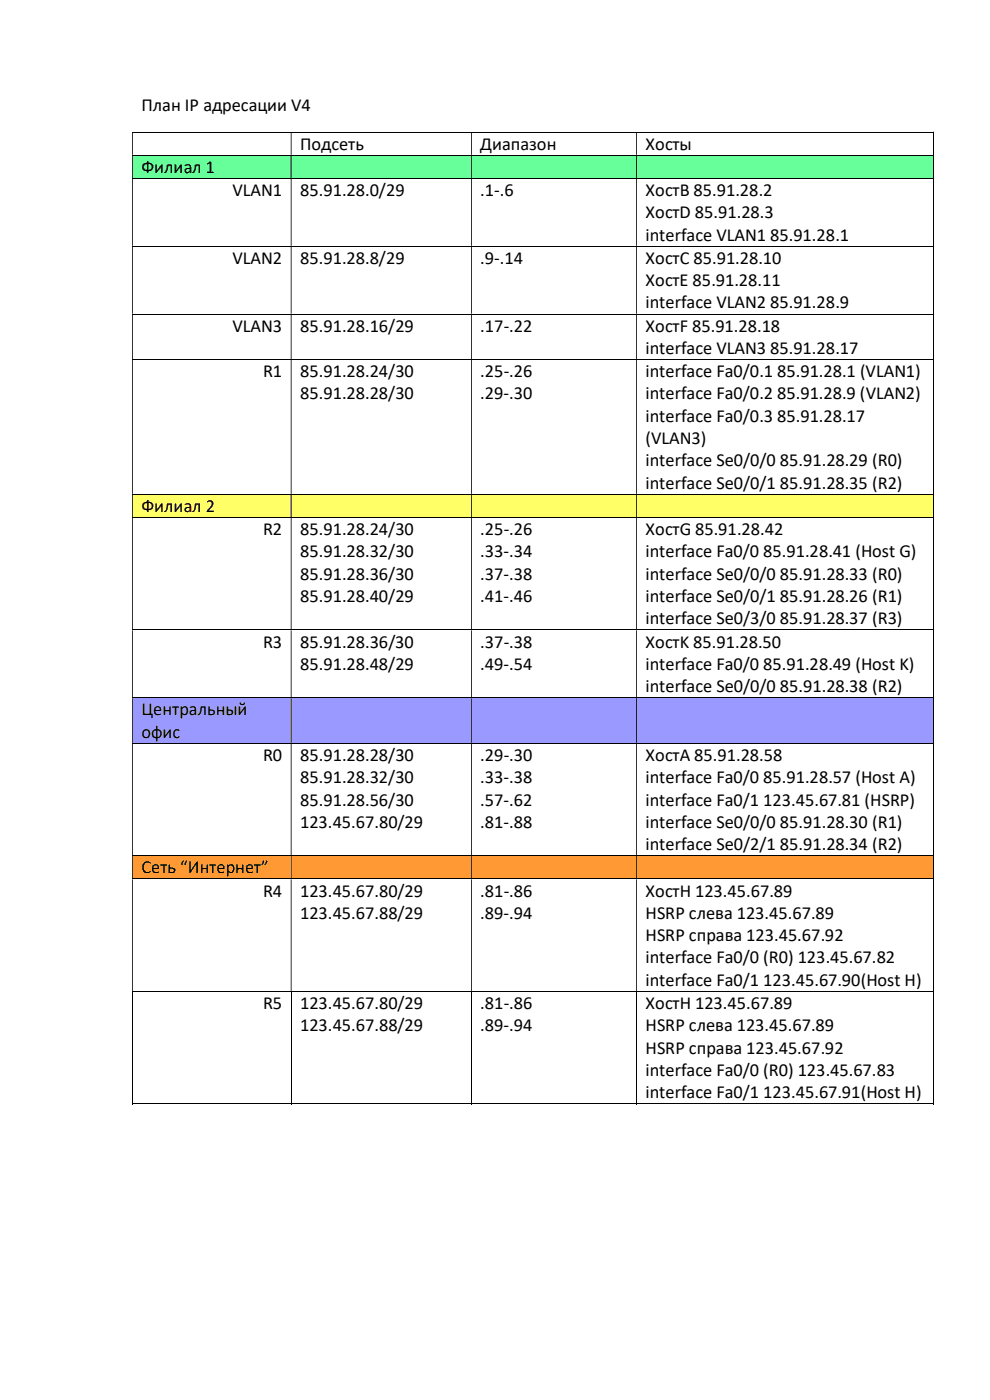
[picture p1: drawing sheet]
<svg xmlns="http://www.w3.org/2000/svg" width="210mm" height="297mm" viewBox="0 0 210 297" stroke-linecap="round" stroke-linejoin="round" font-family="sans-serif">
<defs><g id="words">
<g font-size="3.9">
<text x="30" y="23.6">План IP адресации V4</text>
<text x="63.7" y="31.8">Подсеть</text>
<text x="101.9" y="31.8">Диапазон</text>
<text x="136.9" y="31.8">Хосты</text>
<text x="30" y="36.7">Филиал 1</text>
<text x="49.3" y="41.6">VLAN1</text>
<text x="63.7" y="41.6">85.91.28.0/29</text>
<text x="101.9" y="41.6">.1-.6</text>
<text x="136.9" y="41.6">ХостB 85.91.28.2</text>
<text x="136.9" y="46.3">ХостD 85.91.28.3</text>
<text x="136.9" y="51.1">interface VLAN1 85.91.28.1</text>
<text x="49.3" y="56">VLAN2</text>
<text x="63.7" y="56">85.91.28.8/29</text>
<text x="101.9" y="56">.9-.14</text>
<text x="136.9" y="56">ХостC 85.91.28.10</text>
<text x="136.9" y="60.7">ХостE 85.91.28.11</text>
<text x="136.9" y="65.4">interface VLAN2 85.91.28.9</text>
<text x="49.3" y="70.4">VLAN3</text>
<text x="63.7" y="70.4">85.91.28.16/29</text>
<text x="101.9" y="70.4">.17-.22</text>
<text x="136.9" y="70.4">ХостF 85.91.28.18</text>
<text x="136.9" y="75.1">interface VLAN3 85.91.28.17</text>
<text x="55.8" y="80">R1</text>
<text x="63.7" y="80">85.91.28.24/30</text>
<text x="101.9" y="80">.25-.26</text>
<text x="136.9" y="80">interface Fa0/0.1 85.91.28.1 (VLAN1)</text>
<text x="63.7" y="84.8">85.91.28.28/30</text>
<text x="101.9" y="84.8">.29-.30</text>
<text x="136.9" y="84.8">interface Fa0/0.2 85.91.28.9 (VLAN2)</text>
<text x="136.9" y="89.5">interface Fa0/0.3 85.91.28.17</text>
<text x="136.9" y="94.2">(VLAN3)</text>
<text x="136.9" y="98.9">interface Se0/0/0 85.91.28.29 (R0)</text>
<text x="136.9" y="103.7">interface Se0/0/1 85.91.28.35 (R2)</text>
<text x="30" y="108.6">Филиал 2</text>
<text x="55.8" y="113.5">R2</text>
<text x="63.7" y="113.5">85.91.28.24/30</text>
<text x="101.9" y="113.5">.25-.26</text>
<text x="136.9" y="113.5">ХостG 85.91.28.42</text>
<text x="63.7" y="118.2">85.91.28.32/30</text>
<text x="101.9" y="118.2">.33-.34</text>
<text x="136.9" y="118.2">interface Fa0/0 85.91.28.41 (Host G)</text>
<text x="63.7" y="123">85.91.28.36/30</text>
<text x="101.9" y="123">.37-.38</text>
<text x="136.9" y="123">interface Se0/0/0 85.91.28.33 (R0)</text>
<text x="63.7" y="127.7">85.91.28.40/29</text>
<text x="101.9" y="127.7">.41-.46</text>
<text x="136.9" y="127.7">interface Se0/0/1 85.91.28.26 (R1)</text>
<text x="55.8" y="137.4">R3</text>
<text x="63.7" y="137.4">85.91.28.36/30</text>
<text x="101.9" y="137.4">.37-.38</text>
<text x="136.9" y="132.5">interface Se0/3/0 85.91.28.37 (R3)</text>
<text x="136.9" y="137.4">ХостK 85.91.28.50</text>
<text x="63.7" y="142.1">85.91.28.48/29</text>
<text x="101.9" y="142.1">.49-.54</text>
<text x="136.9" y="142.1">interface Fa0/0 85.91.28.49 (Host K)</text>
<text x="136.9" y="146.9">interface Se0/0/0 85.91.28.38 (R2)</text>
<text x="30" y="151.8">Центральный</text>
<text x="30" y="156.5">офис</text>
<text x="55.8" y="161.4">R0</text>
<text x="63.7" y="161.4">85.91.28.28/30</text>
<text x="101.9" y="161.4">.29-.30</text>
<text x="136.9" y="161.4">ХостA 85.91.28.58</text>
<text x="63.7" y="166.2">85.91.28.32/30</text>
<text x="101.9" y="166.2">.33-.38</text>
<text x="136.9" y="166.2">interface Fa0/0 85.91.28.57 (Host A)</text>
<text x="63.7" y="170.9">85.91.28.56/30</text>
<text x="101.9" y="170.9">.57-.62</text>
<text x="136.9" y="170.9">interface Fa0/1 123.45.67.81 (HSRP)</text>
<text x="63.7" y="175.6">123.45.67.80/29</text>
<text x="101.9" y="175.6">.81-.88</text>
<text x="136.9" y="175.6">interface Se0/0/0 85.91.28.30 (R1)</text>
<text x="30" y="185.3">Сеть “Интернет”</text>
<text x="136.9" y="180.4">interface Se0/2/1 85.91.28.34 (R2)</text>
<text x="55.8" y="190.2">R4</text>
<text x="63.7" y="190.2">123.45.67.80/29</text>
<text x="101.9" y="190.2">.81-.86</text>
<text x="136.9" y="190.2">ХостH 123.45.67.89</text>
<text x="63.7" y="194.9">123.45.67.88/29</text>
<text x="101.9" y="194.9">.89-.94</text>
<text x="136.9" y="194.9">HSRP слева 123.45.67.89</text>
<text x="136.9" y="199.7">HSRP справа 123.45.67.92</text>
<text x="136.9" y="204.4">interface Fa0/0 (R0) 123.45.67.82</text>
<text x="136.9" y="209.1">interface Fa0/1 123.45.67.90(Host H)</text>
<text x="55.8" y="214">R5</text>
<text x="63.7" y="214">123.45.67.80/29</text>
<text x="101.9" y="214">.81-.86</text>
<text x="136.9" y="214">ХостH 123.45.67.89</text>
<text x="63.7" y="218.8">123.45.67.88/29</text>
<text x="101.9" y="218.8">.89-.94</text>
<text x="136.9" y="218.8">HSRP слева 123.45.67.89</text>
<text x="136.9" y="223.5">HSRP справа 123.45.67.92</text>
<text x="136.9" y="228.3">interface Fa0/0 (R0) 123.45.67.83</text>
<text x="136.9" y="233">interface Fa0/1 123.45.67.91(Host H)</text>
</g>
</g></defs>
<path d="M28 28h170M198 28.1v4.8" fill="none" stroke="#000" stroke-width=".21"/>
<path d="M198 27.9h.1v.2h-.1zM28 28.1h.2v4.8h-.2zM61.7 28.1h.1v4.8h-.1zM99.9 28.1h.2v4.8h-.2zM135 28.1h.1v4.8h-.1z" fill-rule="evenodd" fill="#000"/>
<g fill="#6f9">
<path d="M28.2 33h33.5v4.8h-33.5z" fill-rule="evenodd"/>
<path d="M61.8 33h38.1v4.8h-38.1z" fill-rule="evenodd"/>
<path d="M100.1 33h34.9v4.8h-34.9z" fill-rule="evenodd"/>
<path d="M135.1 33h62.9v4.8h-62.9z" fill-rule="evenodd"/>
</g>
<path d="M28 32.9h170M28 37.8h170M198 33v4.8M198 37.9v14.3M28 52.2h170M198 52.3v14.2M28 66.6h170M28 76.3h170M198 66.7v9.5M198 76.4v28.4" fill="none" stroke="#000" stroke-width=".21"/>
<g fill="#000">
<path d="M198 32.9h.1v.1h-.1zM28 33h.2v4.8h-.2zM61.7 33h.1v4.8h-.1zM99.9 33h.2v4.8h-.2zM135 33h.1v4.8h-.1z" fill-rule="evenodd"/>
<path d="M198 37.8h.1v.1h-.1zM28 37.9h.2v14.3h-.2zM61.7 37.9h.1v14.3h-.1zM99.9 37.9h.2v14.3h-.2zM135 37.9h.1v14.3h-.1z" fill-rule="evenodd"/>
<path d="M198 52.2h.1v.1h-.1zM28 52.3h.2v14.2h-.2zM61.7 52.3h.1v14.2h-.1zM99.9 52.3h.2v14.2h-.2zM135 52.3h.1v14.2h-.1z" fill-rule="evenodd"/>
<path d="M198 66.5h.1v.2h-.1zM28 66.7h.2v9.5h-.2zM61.7 66.7h.1v9.5h-.1zM99.9 66.7h.2v9.5h-.2zM135 66.7h.1v9.5h-.1z" fill-rule="evenodd"/>
<path d="M198 76.2h.1v.2h-.1zM28 76.4h.2v28.4h-.2zM61.7 76.4h.1v28.4h-.1zM99.9 76.4h.2v28.4h-.2zM135 76.4h.1v28.4h-.1z" fill-rule="evenodd"/>
</g>
<g fill="#ff6">
<path d="M28.2 104.9h33.5v4.8h-33.5z" fill-rule="evenodd"/>
<path d="M61.8 104.9h38.1v4.8h-38.1z" fill-rule="evenodd"/>
<path d="M100.1 104.9h34.9v4.8h-34.9z" fill-rule="evenodd"/>
<path d="M135.1 104.9h62.9v4.8h-62.9z" fill-rule="evenodd"/>
</g>
<path d="M28 104.9h170M28 109.8h170M198 104.9v4.8M198 109.9v23.7M28 133.6h170M198 133.7v14.3" fill="none" stroke="#000" stroke-width=".21"/>
<g fill="#000">
<path d="M198 104.8h.1v.1h-.1zM28 104.9h.2v4.8h-.2zM61.7 104.9h.1v4.8h-.1zM99.9 104.9h.2v4.8h-.2zM135 104.9h.1v4.8h-.1z" fill-rule="evenodd"/>
<path d="M198 109.7h.1v.2h-.1zM28 109.9h.2v23.7h-.2zM61.7 109.9h.1v23.7h-.1zM99.9 109.9h.2v23.7h-.2zM135 109.9h.1v23.7h-.1z" fill-rule="evenodd"/>
<path d="M198 133.6h.1v.1h-.1zM28 133.7h.2v14.3h-.2zM61.7 133.7h.1v14.3h-.1zM99.9 133.7h.2v14.3h-.2zM135 133.7h.1v14.3h-.1z" fill-rule="evenodd"/>
</g>
<g fill="#99f">
<path d="M28.2 148.1h33.5v9.5h-33.5z"/>
<path d="M30 148.1h29.9v4.8h-29.9z"/>
<path d="M30 152.9h29.9v4.7h-29.9z"/>
<path d="M61.8 148.1h38.1v9.5h-38.1z"/>
<path d="M63.7 148.1h34.4v4.8h-34.4z"/>
<path d="M100.1 148.1h34.9v9.5h-34.9z"/>
<path d="M101.9 148.1h31.2v4.8h-31.2z"/>
<path d="M135.1 148.1h62.9v9.5h-62.9z"/>
<path d="M136.9 148.1h59.2v4.8h-59.2z"/>
</g>
<path d="M28 148h170M28 157.7h170M198 148.1v9.5M198 157.8v23.6" fill="none" stroke="#000" stroke-width=".21"/>
<g fill="#000">
<path d="M198 148h.1v.1h-.1zM28 148.1h.2v9.5h-.2zM61.7 148.1h.1v9.5h-.1zM99.9 148.1h.2v9.5h-.2zM135 148.1h.1v9.5h-.1z" fill-rule="evenodd"/>
<path d="M198 157.6h.1v.2h-.1zM28 157.8h.2v23.6h-.2zM61.7 157.8h.1v23.6h-.1zM99.9 157.8h.2v23.6h-.2zM135 157.8h.1v23.6h-.1z" fill-rule="evenodd"/>
</g>
<g fill="#f93">
<path d="M28.2 181.7h33.5v4.7h-33.5z" fill-rule="evenodd"/>
<path d="M61.8 181.7h38.1v4.7h-38.1z" fill-rule="evenodd"/>
<path d="M100.1 181.7h34.9v4.7h-34.9z" fill-rule="evenodd"/>
<path d="M135.1 181.7h62.9v4.7h-62.9z" fill-rule="evenodd"/>
</g>
<g fill="none" stroke="#000" stroke-width=".21">
<path d="M28 181.5h170M28 186.5h170M198 181.6v4.8M198 186.6v23.6M28 210.3h170M28.1 210.4v23.9M61.8 210.4v23.9M100 210.4v23.9M135 210.4v23.9M198 210.4v23.9M28 234.2h33.7M61.8 234.2h38.1"/>
<path d="M100.1 234.2h34.9M135.1 234.2h62.9"/>
</g>
<g fill="#000">
<path d="M198 181.4h.1v.2h-.1zM28 181.6h.2v4.8h-.2zM61.7 181.6h.1v4.8h-.1zM99.9 181.6h.2v4.8h-.2zM135 181.6h.1v4.8h-.1z" fill-rule="evenodd"/>
<path d="M198 186.4h.1v.2h-.1zM28 186.6h.2v23.6h-.2zM61.7 186.6h.1v23.6h-.1zM99.9 186.6h.2v23.6h-.2zM135 186.6h.1v23.6h-.1z" fill-rule="evenodd"/>
</g>
<path d="M198 210.2h.1v.2h-.1zM198 234.1h.1v.2h-.1z" fill="#000"/>
<use href="#words"/>
</svg>
